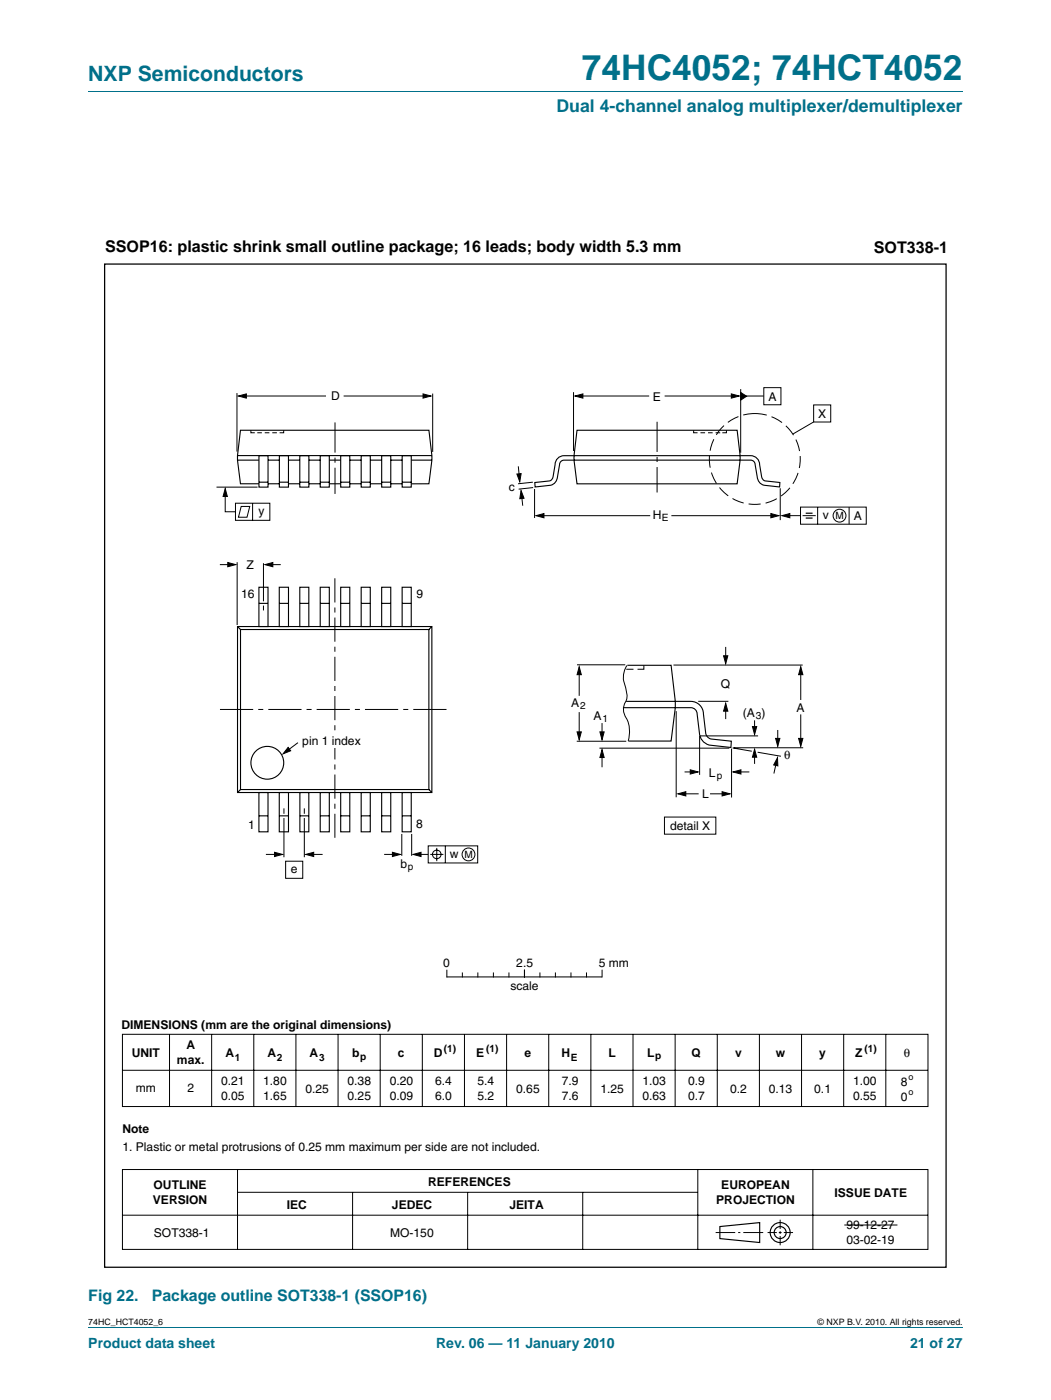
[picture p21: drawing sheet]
<svg xmlns="http://www.w3.org/2000/svg" width="210mm" height="280mm" viewBox="0 0 210 280" stroke-linecap="round" stroke-linejoin="round" font-family="sans-serif">
<defs><g id="words">
<text font-size="7" fill="#00708a" x="116.2" y="16">74HC4052; 74HCT4052</text>
<text font-size="4.2" fill="#00708a" x="17.6" y="16.2">NXP Semiconductors</text>
<text font-size="3.5" fill="#00708a" x="111.1" y="22.4">Dual 4-channel analog multiplexer/demultiplexer</text>
<g font-size="3.2">
<text x="21" y="50.4">SSOP16: plastic shrink small outline package; 16 leads; body width 5.3 mm</text>
<text x="174.5" y="50.5">SOT338-1</text>
</g>
<g font-size="3.2" fill="#00708a">
<text x="17.6" y="260">Fig 22.</text>
<text x="30.3" y="260">Package outline SOT338-1 (SSOP16)</text>
</g>
<g font-size="2.8" fill="#00708a">
<text x="17.6" y="269.3">Product data sheet</text>
<text x="87.1" y="269.3">Rev. 06 — 11 January 2010</text>
<text x="181.8" y="269.3">21 of 27</text>
</g>
<g font-size="2.4">
<text x="66.1" y="80">D</text>
<text x="130.4" y="80.1">E</text>
<text x="153.5" y="80.1">A</text>
<text x="163.4" y="83.5">X</text>
<text x="101.6" y="98.1">c</text>
<text x="51.6" y="102.8">y</text>
<text x="130.4" y="103.7">H</text>
<text x="164.4" y="103.8">v</text>
<text x="170.5" y="103.9">A</text>
<text x="49.2" y="113.6">Z</text>
<text x="48.1" y="119.5">16</text>
<text x="83.2" y="119.4">9</text>
<text x="144" y="137.5">Q</text>
<text x="114.1" y="141.2">A</text>
<text x="118.6" y="143.8">A</text>
<text x="148.3" y="143.2">(A )</text>
<text x="159.1" y="142.3">A</text>
<text x="60.4" y="148.8">pin 1 index</text>
<text x="141.6" y="155.3">L</text>
<text x="156.6" y="151.7">θ</text>
<text x="140.2" y="159.5">L</text>
<text x="49.5" y="165.6">1</text>
<text x="83.1" y="165.5">8</text>
<text x="133.8" y="165.8">detail X</text>
<text x="80" y="173.4">b</text>
<text x="89.8" y="171.5">w</text>
<text x="58.1" y="174.5">e</text>
<text x="88.5" y="193.2">0</text>
<text x="101.9" y="197.9">scale</text>
<text x="103.1" y="193.2">2.5</text>
<text x="119.6" y="193.2">5 mm</text>
<text x="24.3" y="205.5">DIMENSIONS (mm are the original dimensions)</text>
<text x="37.2" y="209.7">A</text>
<text x="26.3" y="211.2">UNIT</text>
<text x="35.3" y="212.6">max.</text>
<text x="45.1" y="211.2">A</text>
<text x="53.4" y="211.2">A</text>
<text x="61.8" y="211.2">A</text>
<text x="70.3" y="211.2">b</text>
<text x="79.5" y="211.2">c</text>
<text x="86.6" y="211.2">D</text>
<text x="95.1" y="211.2">E</text>
<text x="104.7" y="211.2">e</text>
<text x="112.1" y="211.2">H</text>
<text x="121.5" y="211.2">L</text>
<text x="129.2" y="211.2">L</text>
<text x="138.1" y="211.2">Q</text>
<text x="146.8" y="211.2">v</text>
<text x="155" y="211.2">w</text>
<text x="163.6" y="211.2">y</text>
<text x="170.8" y="211.2">Z</text>
<text x="180.5" y="211.2">θ</text>
<text x="27.1" y="218.1">mm</text>
<text x="37.4" y="218.3">2</text>
<text x="44.2" y="216.9">0.21</text>
<text x="44.2" y="219.8">0.05</text>
<text x="52.6" y="216.9">1.80</text>
<text x="52.6" y="219.8">1.65</text>
<text x="61" y="218.4">0.25</text>
<text x="69.4" y="216.9">0.38</text>
<text x="69.4" y="219.8">0.25</text>
<text x="77.8" y="216.9">0.20</text>
<text x="77.8" y="219.8">0.09</text>
<text x="86.9" y="216.9">6.4</text>
<text x="86.9" y="219.8">6.0</text>
<text x="95.3" y="216.9">5.4</text>
<text x="95.3" y="219.8">5.2</text>
<text x="103.1" y="218.4">0.65</text>
<text x="112.2" y="216.9">7.9</text>
<text x="112.2" y="219.8">7.6</text>
<text x="119.9" y="218.4">1.25</text>
<text x="128.3" y="216.9">1.03</text>
<text x="128.3" y="219.8">0.63</text>
<text x="137.5" y="216.9">0.9</text>
<text x="137.5" y="219.8">0.7</text>
<text x="145.8" y="218.3">0.2</text>
<text x="153.5" y="218.3">0.13</text>
<text x="162.6" y="218.3">0.1</text>
<text x="170.4" y="216.9">1.00</text>
<text x="170.4" y="219.8">0.55</text>
<text x="179.9" y="217.1">8</text>
<text x="179.9" y="220">0</text>
<text x="24.5" y="226.4">Note</text>
<text x="24.5" y="230">1. Plastic or metal protrusions of 0.25 mm maximum per side are not included.</text>
<text x="30.7" y="237.6">OUTLINE</text>
<text x="85.5" y="236.9">REFERENCES</text>
<text x="144.1" y="237.6">EUROPEAN</text>
<text x="166.7" y="239.2">ISSUE DATE</text>
<text x="30.5" y="240.6">VERSION</text>
<text x="57.3" y="241.5">IEC</text>
<text x="78.3" y="241.5">JEDEC</text>
<text x="101.8" y="241.5">JEITA</text>
<text x="143" y="240.6">PROJECTION</text>
<text x="169" y="245.6">99-12-27</text>
<text x="30.7" y="247.1">SOT338-1</text>
<text x="77.9" y="247.1">MO-150</text>
<text x="169" y="248.5">03-02-19</text>
</g>
<g font-size="2">
<text x="132.2" y="104.1">E</text>
<text x="166.8" y="103.8">M</text>
<text x="115.9" y="141.7">2</text>
<text x="150.9" y="143.7">3</text>
<text x="120.4" y="144.3">1</text>
<text x="143.2" y="155.7">p</text>
<text x="81.4" y="173.8">p</text>
<text x="92.7" y="171.5">M</text>
<text x="46.9" y="212">1</text>
<text x="55.3" y="212">2</text>
<text x="63.7" y="212">3</text>
<text x="71.9" y="211.8">p</text>
<text x="88.7" y="210.2">(1)</text>
<text x="97.1" y="210.2">(1)</text>
<text x="114" y="212">E</text>
<text x="130.8" y="211.7">p</text>
<text x="172.6" y="210.2">(1)</text>
</g>
<g font-size="1.8">
<text x="181.4" y="215.9">o</text>
<text x="181.4" y="218.8">o</text>
<text x="17.6" y="264.7">74HC_HCT4052_6</text>
<text x="163.3" y="264.7">© NXP B.V. 2010. All rights reserved.</text>
</g>
</g></defs>
<path d="M17.6 18.3h174.7M17.6 265.3h174.7" fill="none" stroke="#00708a" stroke-width=".2"/>
<g fill="none" stroke="#000" stroke-width=".2">
<path d="M47.3 78.5v11.7M48.6 79.1h16.5M68.6 79.1h16.6M86.4 78.6v11.7M114.5 78.4v11.7M115.5 79.1h14.2M132.7 79.1h14.1M147.9 77.8v12.7M148.5 79.1h4M152.5 77.5h3.5v3.4h-3.5zM43.2 97.3h8.2M45 98.3v4h2"/>
<path d="M50.1 86v.5h.8M51.4 86.5h.9M52.9 86.5h.9M54.4 86.5h.9M56.7 86v.5h-.9M103.5 93.2l.3 2.5M104.1 98.6l.3 2.5M106.4 96.4l-2.9 .3M106.5 97.4l-2.9 .3M106.8 97.7v5.8M138.5 86v.5h.8M139.9 86.5h.9"/>
<path d="M141.4 86.5h.9M142.9 86.5h.9M145.1 86v.5h-.8M155.8 97.6v6.3M162.5 80.9h3.4v3.4h-3.4zM162.5 84.3l-4.1 2.4M43.9 112.8h2.6M47 100.6h6.9v3.4h-6.9zM47.4 112.3v12.6M48.2 101.2h1.7l-.6 2.2h-1.7zM50.4 100.6v3.4M52.6 112.5v7.7"/>
<path d="M53.5 112.8h2.6M107.9 103h22M134.1 103h20.4M157 103h2.9M159.9 101.3h13.1v3.5h-13.1zM160.3 103h2.6M163.3 101.3v3.5M169.6 101.3v3.5M52.6 121v1M115.2 132.8h9.7M115.7 133.7v5.3M125.1 133.7h1.4"/>
<path d="M125.3 133a4.5 4.5 0 0 0-.3 4.6 3.4 3.4 0 0 1-.3 3.2 3.6 3.6 0 0 0 .7 3.3 6.6 6.6 0 0 1 .1 4M128.6 133v.7h-1.3M134.5 132.9h25.8M144.9 129.3v2.3M159.9 134.1v5.8M115.2 148.1h9.9M115.7 142.3v4.8M119.7 149.5h26M120.2 144.5v2.8M120.2 150.8v2.5M135 142.1v17.2M136.2 158.6h3.3"/>
<path d="M136.7 154.3h1.8M139.4 140.1h6.1M139.7 147.1v7.7M139.8 147h11.6M141.8 158.6h3.2M144.9 141.2v2.5M146.1 149.6v9.8M146.3 149.5l3.9 .6M146.5 149.4h13.9M147.3 154.3h2.4M150.7 143.9v2M150.7 150.7v1.9"/>
<path d="M151.3 150.3l4.7 .8M155.1 152l-.5 2.6M155.3 145.9v2.5M159.9 142.7v5.5M53.1 170.7h2.6M56.7 161.5v1.1M56.7 163.5v7.8M57 172.1h3.5v3.4h-3.5zM60.8 161.5v1.1M60.8 163.5v7.8M61.9 170.7h2.5M76.7 170.7h2.6"/>
<path d="M80.2 166.6v4.4M82.2 166.6v4.4M83.4 170.7h2.1M85.5 169h9.9v3.4h-9.9zM85.9 170.7h2.7M87.2 169.4v2.7M88.9 169v3.4M132.7 163.3h10.3v3.4h-10.3zM24.5 206.7h160.8v14.4h-160.8zM24.5 213.9h160.8M33.9 206.7v14.4M42.3 206.7v14.4"/>
<path d="M50.7 206.7v14.4M59.1 206.7v14.4M67.5 206.7v14.4M75.9 206.7v14.4M84.3 206.6v14.5M92.8 206.7v14.4M101.2 206.7v14.4M109.6 206.7v14.4M118 206.7v14.4M126.4 206.7v14.4M134.8 206.7v14.4M143.3 206.7v14.4"/>
<path d="M151.7 206.7v14.4M160.1 206.6v14.5M168.5 206.7v14.4M176.9 206.7v14.4M24.5 233.7h160.8v16h-160.8zM47.4 233.7v16M47.5 238.2h91.8M70.4 238.2v11.5M93.4 238.2v11.5M116.4 238.2v11.5M139.4 233.7v16M162.3 233.7v16"/>
<path d="M24.5 242.8h160.8M142.9 246.3h3.9M147.4 246.3h.5M148.5 246.3h3.9M153.3 246.3h1.8M155.5 246.3h.6M155.8 243.7v1.9M155.8 246v.5M155.8 247v1.8M156.5 246.3h1.9M168.6 244.8h10.6"/>
<circle cx="167.7" cy="103" r="1.28"/>
<circle cx="87.2" cy="170.7" r=".86"/>
<circle cx="93.6" cy="170.7" r="1.28"/>
</g>
<g fill="none" stroke="#000" stroke-width=".23">
<path d="M143.8 245.1l7.9-.8v4l-7.9-.8z"/>
<circle cx="155.8" cy="246.3" r="1.2"/>
<circle cx="155.8" cy="246.3" r="1.99"/>
</g>
<g fill="#000" stroke="#000" stroke-width=".2">
<path d="M47.6 79.1l1.6-.4v.9zM84.5 78.7l1.6 .4-1.6 .5zM114.8 79.1l1.6-.4v.9zM146.1 78.7l1.5 .4-1.5 .5zM147.9 78.4l1.2 .8-1.2 .8zM45 97.6l.4 1.6h-.8zM103.2 94.7l.9-.1-.3 1.7zM104.1 98l.6 1.6-.9 .1zM45.5 112.4l1.6 .4-1.6 .5zM52.9 112.8l1.6-.4v.9zM107 103l1.6-.4v.9zM154 102.6l1.5 .4-1.5 .5z"/>
<path d="M156.2 103l1.5-.4v.9zM115.7 133.2l.4 1.6h-.8zM144.5 131h.9l-.5 1.6zM159.9 133.2l.4 1.6h-.8zM115.3 146.2h.8l-.4 1.6zM120.2 149.8l.5 1.6h-.9zM119.8 146.2h.9l-.5 1.6zM135.4 158.6l1.6-.4v.9zM137.9 153.8l1.5 .5-1.5 .4zM144.2 158.2l1.6 .4-1.6 .5zM144.9 140.5l.5 1.6h-.9zM146.4 154.3l1.6-.5v.9z"/>
<path d="M150.7 149.7l.4 1.6h-.8zM150.3 145.2h.8l-.4 1.6zM155.3 151.4l.1 1.6-.9-.1zM154.9 147.6h.9l-.5 1.5zM159.5 147.6h.8l-.4 1.5zM54.8 170.3l1.6 .4-1.6 .5zM61.1 170.7l1.6-.4v.9zM78.4 170.3l1.6 .4-1.6 .5zM82.5 170.7l1.6-.4v.9z"/>
</g>
<path d="M160.9 102.6h1.4M160.9 103.5h1.4" fill="none" stroke="#000" stroke-width=".24"/>
<circle cx="150.7" cy="91.7" r="9.1" fill="none" stroke="#000" stroke-width=".2" stroke-dasharray="2.4 1" stroke-linecap="butt"/>
<path d="M66.9 115.6v51.8" fill="none" stroke="#000" stroke-width=".2" stroke-dasharray="4.8 1 1 1" stroke-linecap="butt"/>
<path d="M43.9 141.8h45.7" fill="none" stroke="#000" stroke-width=".2" stroke-dasharray="6.6 1 1 1" stroke-linecap="butt"/>
<g fill="none" stroke="#000" stroke-width=".22">
<path d="M47.4 91h38.9M47.4 91.9h4.3M51.7 91.1h1.8v6.2h-1.8zM51.7 96.4h1.8M51.7 96.7h-3.7l-.6-4.8 .6-5.9h37.7l.6 5.1-.6 5.6h-3.6M53.5 91.9h2.3M53.5 96.7h2.3M55.8 91.1h1.8v6.2h-1.8zM55.8 96.4h1.8M57.6 91.9h2.3M57.6 96.7h2.3M59.9 91.1h1.8v6.2h-1.8z"/>
<path d="M59.9 96.4h1.8M61.7 91.9h2.3M61.7 96.7h2.3M64 91.1h1.8v6.2h-1.8zM64 96.4h1.8M65.8 91.9h2.2M65.8 96.7h2.2M68 91.1h1.9v6.2h-1.9zM68 96.4h1.9M69.9 91.9h2.2M69.9 96.7h2.2M72.1 91.1h1.9v6.2h-1.9z"/>
<path d="M72.1 96.4h1.9M74 91.9h2.2M74 96.7h2.2M76.2 91.1h1.8v6.2h-1.8zM76.2 96.4h1.8M78 91.9h2.3M78 96.7h2.3M80.3 91.1h1.8v6.2h-1.8zM80.3 96.4h1.8M82.2 91.9h4.1M114.6 91.1h33.2M114.6 91.9h33.2"/>
<path d="M115.2 86h32l.6 5.1-.6 5.6h-32l-.6-4.8zM51.7 117.3h1.8v7.9h-1.8zM55.8 117.3h1.8v7.9h-1.8zM59.9 117.3h1.8v7.9h-1.8zM64 117.3h1.8v7.9h-1.8zM68 117.3h1.9v7.9h-1.9zM72.1 117.3h1.9v7.9h-1.9zM76.2 117.3h1.8v7.9h-1.8zM80.3 117.3h1.8v7.9h-1.8zM47.4 125.2h38.8v33.2h-38.8zM47.4 125.2l.6 .6M48 125.8h37.7v32h-37.7z"/>
<path d="M51.7 120.6h1.8M55.8 120.6h1.8M59.9 120.6h1.7M64 120.6h1.7M68 120.6h1.8M72.1 120.6h1.8M76.2 120.6h1.8M80.3 120.6h1.8M86.2 125.2l-.5 .6M125.3 132.9h8.7l.9 7.3v1.2l-.9 6.7h-8.5M48 157.8l-.6 .6M51.7 158.4h1.8v7.8h-1.8z"/>
<path d="M55.8 158.4h1.8v7.8h-1.8zM59.9 158.4h1.8v7.8h-1.8zM64 158.4h1.8v7.8h-1.8zM68 158.4h1.9v7.8h-1.9zM72.1 158.4h1.9v7.8h-1.9zM76.2 158.4h1.8v7.8h-1.8zM80.3 158.4h1.8v7.8h-1.8zM85.7 157.8l.5 .6M124.5 141.4h10.4M125.1 140.2h9.8M51.7 163h1.8M55.8 163h1.8"/>
<path d="M59.9 163h1.7M64 163h1.7M68 163h1.8M72.1 163h1.8M76.2 163h1.8M80.3 163h1.8"/>
<circle cx="53.4" cy="152.4" r="3.3"/>
</g>
<path d="M66.9 84.4v14.3M131.2 84.3v14.1" fill="none" stroke="#000" stroke-width=".2" stroke-dasharray="6 1 1 1" stroke-linecap="butt"/>
<path d="M66.2 146.4h1.2v3.1h-1.2z" fill="#fff"/>
<g fill="none" stroke="#000" stroke-width=".2">
<path d="M59.5 148.4l-2.3 1.8M89.2 193.9v1.3M89.3 195.2h30.9M92.3 194.4v.8M95.4 194.4v.8M98.5 194.4v.8M101.6 194.4v.8M104.7 193.9v1.3M107.8 194.4v.8M110.9 194.4v.8M114 194.4v.8M117.1 194.4v.8"/>
<path d="M120.2 193.9v1.3"/>
</g>
<path d="M57.5 149.3l.6 .7-1.6 .6z" fill="#000" stroke="#000" stroke-width=".2"/>
<path d="M20.9 52.8h168v200.4h-168z" fill="none" stroke="#000" stroke-width=".25"/>
<path d="M114.8 91.1h-2.2a1.79 1.79 0 0 0-1.7 1.7l-.4 2.5a.96 .96 0 0 1-.8 .8l-2.9 .3 .1 .9 3.1-.3a1.81 1.81 0 0 0 1.3-1.8l.5-2.4a.89 .89 0 0 1 .8-.9h2.2M147.8 91.1h2.1a1.79 1.79 0 0 1 1.8 1.7l.4 2.5a.96 .96 0 0 0 .7 .8l3 .3-.1 .9-3.1-.3a1.81 1.81 0 0 1-1.4-1.8l-.4-2.4a.89 .89 0 0 0-.9-.9h-2.1M134.9 140.2h3.1a2.52 2.52 0 0 1 2.5 2.5l.4 3.8a1.44 1.44 0 0 0 1.1 1.2l4.1 .4-.1 1.3-4.4-.5a2.66 2.66 0 0 1-1.9-2.5l-.5-3.7a1.26 1.26 0 0 0-1.2-1.3h-3.1" fill="none" stroke="#000" stroke-width=".22"/>
<use href="#words"/>
</svg>
